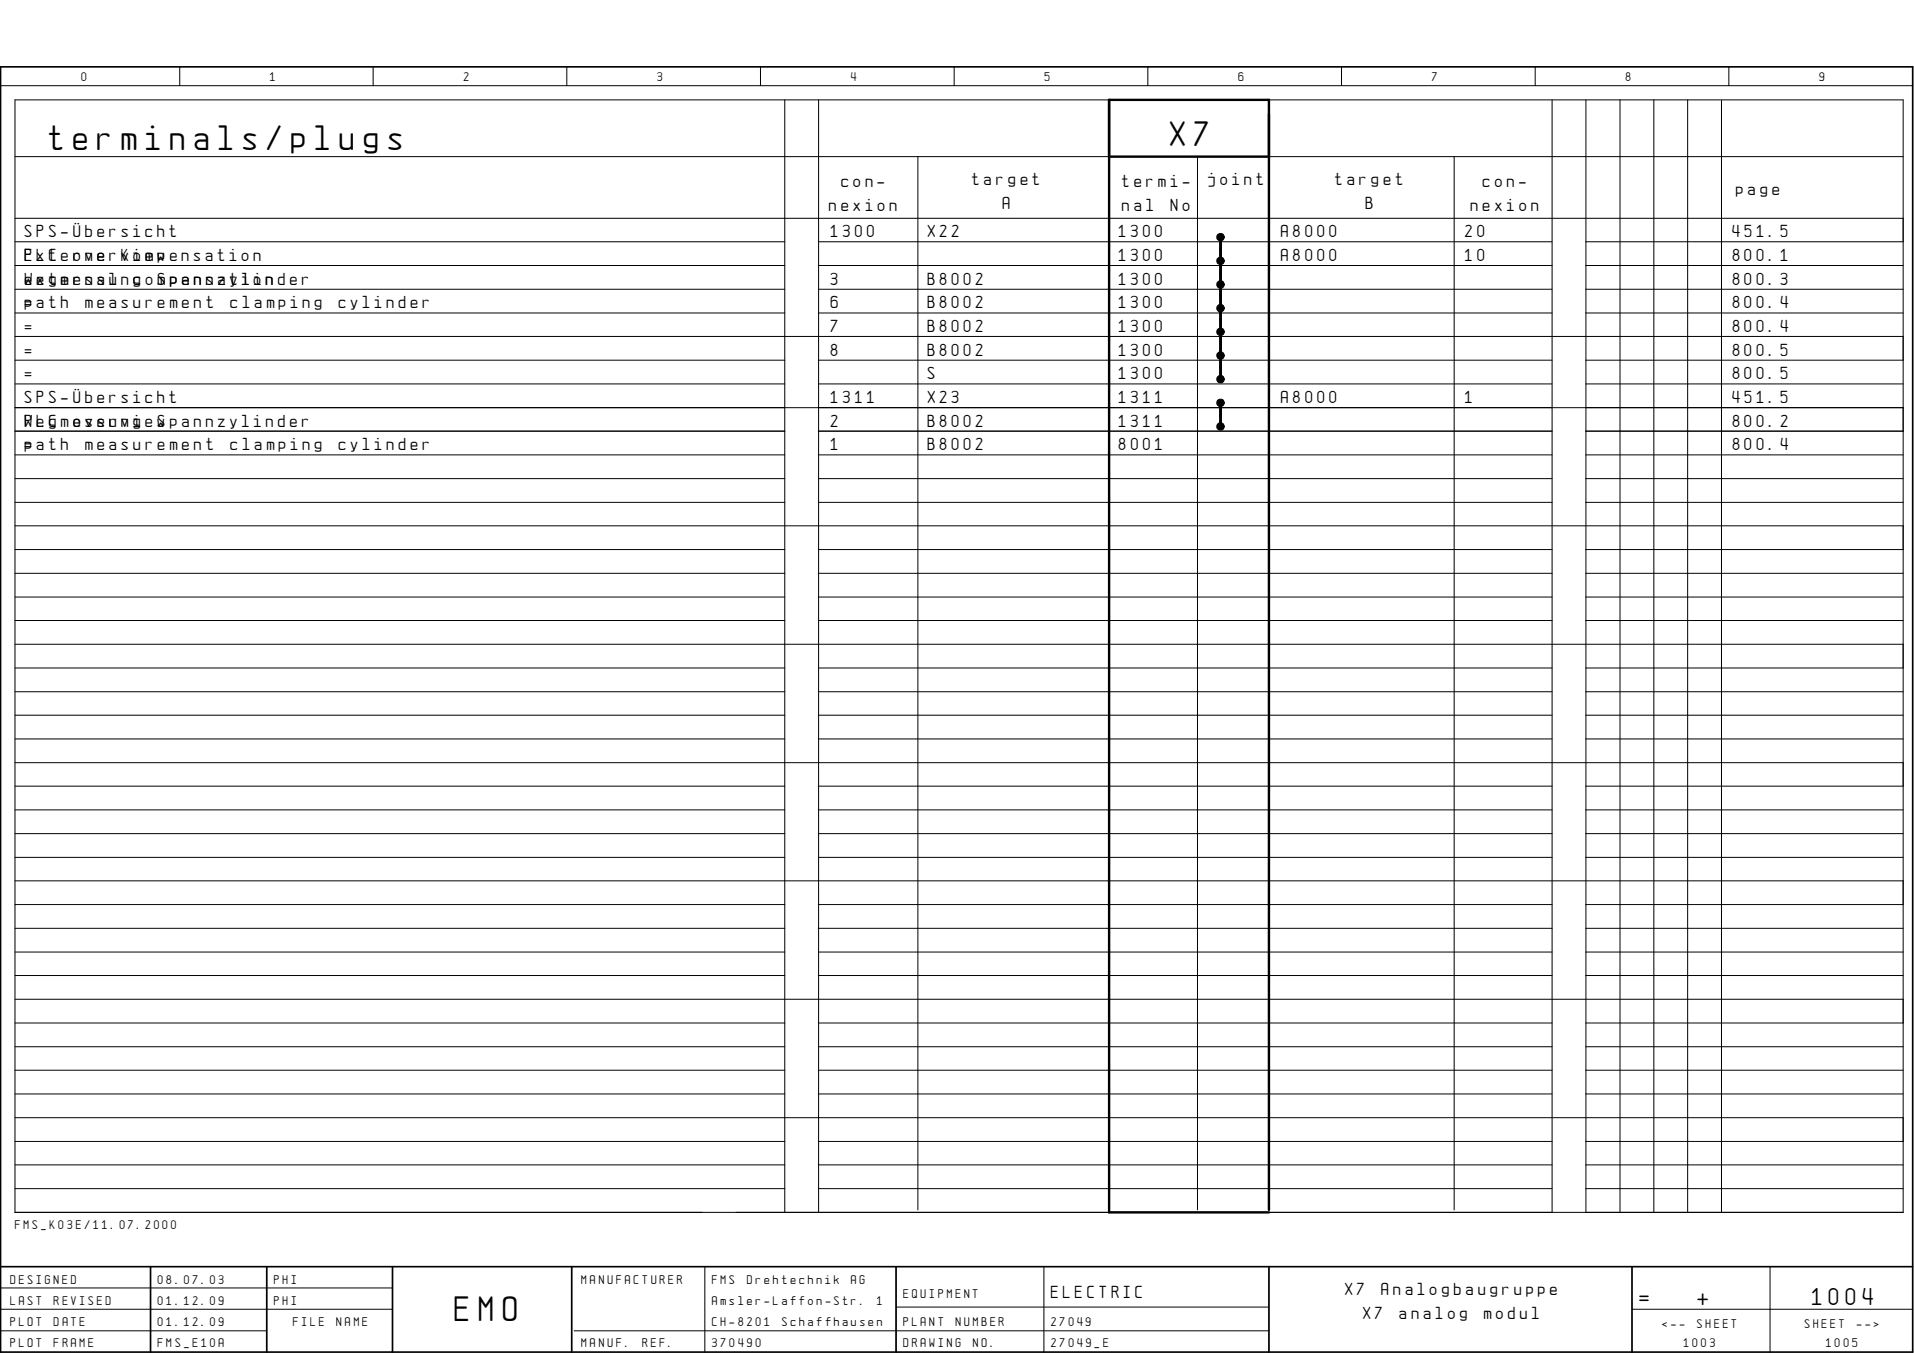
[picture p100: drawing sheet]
<svg xmlns="http://www.w3.org/2000/svg" width="297mm" height="210mm" viewBox="0 0 297 210" stroke-linecap="round" stroke-linejoin="round" font-family="sans-serif">
<defs><g id="words">
<g font-size="4.4">
<text x="7.6" y="23.2">terminals/plugs</text>
<text x="181.6" y="22.7">X7</text>
<text x="70.6" y="205">EMO</text>
</g>
<g font-size="3">
<text x="254.4" y="202.4">=</text>
<text x="263.4" y="202.4">+</text>
<text x="281.2" y="202.4">1004</text>
</g>
<g font-size="2.2">
<text x="130.6" y="29.1">con-</text>
<text x="150.9" y="28.7">target</text>
<text x="174.2" y="29.1">termi-</text>
<text x="187.5" y="28.7">joint</text>
<text x="207.2" y="28.7">target</text>
<text x="230.1" y="29.1">con-</text>
<text x="128.7" y="32.8">nexion</text>
<text x="155.6" y="32.4">A</text>
<text x="174.2" y="32.8">nal</text>
<text x="181.7" y="32.8">No</text>
<text x="212" y="32.4">B</text>
<text x="228.3" y="32.8">nexion</text>
<text x="269.4" y="30.2">page</text>
<text x="3.8" y="36.8">SPS-šbersicht</text>
<text x="3.8" y="40.5">PLC</text>
<text x="3.8" y="40.5">Externe</text>
<text x="11.4" y="40.5">overview</text>
<text x="18.9" y="40.5">Kompensation</text>
<text x="128.9" y="36.8">1300</text>
<text x="144" y="36.8">X22</text>
<text x="173.6" y="36.8">1300</text>
<text x="173.6" y="40.5">1300</text>
<text x="198.8" y="36.8">A8000</text>
<text x="198.8" y="40.5">A8000</text>
<text x="227.4" y="36.8">20</text>
<text x="227.4" y="40.5">10</text>
<text x="268.9" y="36.8">451.5</text>
<text x="268.9" y="40.5">800.1</text>
<text x="3.8" y="44.2">external</text>
<text x="3.8" y="44.2">Wegmessung</text>
<text x="3.8" y="47.8">path</text>
<text x="3.8" y="47.8">=</text>
<text x="13.2" y="47.8">measurement</text>
<text x="20.7" y="44.2">compensation</text>
<text x="24.5" y="44.2">Spannzylinder</text>
<text x="35.8" y="47.8">clamping</text>
<text x="52.6" y="47.8">cylinder</text>
<text x="128.9" y="44.2">3</text>
<text x="128.9" y="47.8">6</text>
<text x="144" y="44.2">B8002</text>
<text x="144" y="47.8">B8002</text>
<text x="173.6" y="44.2">1300</text>
<text x="173.6" y="47.8">1300</text>
<text x="268.9" y="44.2">800.3</text>
<text x="268.9" y="47.8">800.4</text>
<text x="3.8" y="51.5">=</text>
<text x="128.9" y="51.5">7</text>
<text x="144" y="51.5">B8002</text>
<text x="173.6" y="51.5">1300</text>
<text x="268.9" y="51.5">800.4</text>
<text x="3.8" y="55.2">=</text>
<text x="3.8" y="58.8">=</text>
<text x="128.9" y="55.2">8</text>
<text x="144" y="55.2">B8002</text>
<text x="144" y="58.8">S</text>
<text x="173.6" y="55.2">1300</text>
<text x="173.6" y="58.8">1300</text>
<text x="268.9" y="55.2">800.5</text>
<text x="268.9" y="58.8">800.5</text>
<text x="3.8" y="62.5">SPS-šbersicht</text>
<text x="128.9" y="62.5">1311</text>
<text x="144" y="62.5">X23</text>
<text x="173.6" y="62.5">1311</text>
<text x="198.8" y="62.5">A8000</text>
<text x="227.4" y="62.5">1</text>
<text x="268.9" y="62.5">451.5</text>
<text x="3.8" y="66.2">PLC</text>
<text x="3.8" y="66.2">Wegmessung</text>
<text x="3.8" y="69.8">path</text>
<text x="3.8" y="69.8">=</text>
<text x="11.4" y="66.2">overview</text>
<text x="13.2" y="69.8">measurement</text>
<text x="24.5" y="66.2">Spannzylinder</text>
<text x="35.8" y="69.8">clamping</text>
<text x="52.6" y="69.8">cylinder</text>
<text x="128.9" y="66.2">2</text>
<text x="128.9" y="69.8">1</text>
<text x="144" y="66.2">B8002</text>
<text x="144" y="69.8">B8002</text>
<text x="173.6" y="66.2">1311</text>
<text x="173.6" y="69.8">8001</text>
<text x="268.9" y="66.2">800.2</text>
<text x="268.9" y="69.8">800.4</text>
<text x="163.1" y="201.3">ELECTRIC</text>
<text x="208.8" y="201">X7</text>
<text x="214.4" y="201">Analogbaugruppe</text>
<text x="211.6" y="204.6">X7</text>
<text x="217.2" y="204.6">analog</text>
<text x="230.3" y="204.6">modul</text>
</g>
<g font-size="1.6">
<text x="12.7" y="12.6">0</text>
<text x="41.9" y="12.6">1</text>
<text x="72" y="12.6">2</text>
<text x="102.1" y="12.6">3</text>
<text x="132.1" y="12.6">4</text>
<text x="162.1" y="12.6">5</text>
<text x="192.2" y="12.6">6</text>
<text x="222.2" y="12.6">7</text>
<text x="252.3" y="12.6">8</text>
<text x="282.4" y="12.6">9</text>
<text x="2.4" y="190.7">FMS_K03E/11.07.2000</text>
<text x="1.6" y="199.1">DESIGNED</text>
<text x="1.6" y="202.4">LAST</text>
<text x="8.4" y="202.4">REVISED</text>
<text x="24.5" y="199.1">08.07.03</text>
<text x="24.5" y="202.4">01.12.09</text>
<text x="42.5" y="199.1">PHI</text>
<text x="42.5" y="202.4">PHI</text>
<text x="90.3" y="199.1">MANUFACTURER</text>
<text x="110.5" y="202.4">Amsler-Laffon-Str.</text>
<text x="110.5" y="199.1">FMS</text>
<text x="115.9" y="199.1">Drehtechnik</text>
<text x="132.1" y="199.1">AG</text>
<text x="136.1" y="202.4">1</text>
<text x="140.2" y="201.3">EQUIPMENT</text>
<text x="1.6" y="205.7">PLOT</text>
<text x="1.6" y="209">PLOT</text>
<text x="8.4" y="205.7">DATE</text>
<text x="8.4" y="209">FRAME</text>
<text x="24.5" y="205.7">01.12.09</text>
<text x="24.5" y="209">FMS_E10A</text>
<text x="45.5" y="205.7">FILE</text>
<text x="52.2" y="205.7">NAME</text>
<text x="90.3" y="209">MANUF.</text>
<text x="99.7" y="209">REF.</text>
<text x="110.5" y="209">370490</text>
<text x="110.5" y="205.7">CH-8201</text>
<text x="121.4" y="205.7">Schaffhausen</text>
<text x="140.2" y="205.7">PLANT</text>
<text x="140.2" y="209">DRAWING</text>
<text x="148.3" y="205.7">NUMBER</text>
<text x="151" y="209">NO.</text>
<text x="163.1" y="205.7">27049</text>
<text x="163.1" y="209">27049_E</text>
<text x="258" y="206.1">&lt;--</text>
<text x="261.3" y="209">1003</text>
<text x="263.4" y="206.1">SHEET</text>
<text x="280.1" y="206.1">SHEET</text>
<text x="283.4" y="209">1005</text>
<text x="288.2" y="206.1">--&gt;</text>
</g>
</g></defs>
<g fill="none" stroke="#000" stroke-width=".16">
<path d="M.1 13.3h296.7M2.3 15.5h293.1v172.6h-293.1zM27.9 10.4v2.9M57.9 10.4v2.9M88 10.4v2.9M118 10.4v2.9M121.8 15.5v172.6M127 15.5v172.6M148.1 10.4v2.9M178.1 10.4v2.9M208.2 10.4v2.9M238.2 10.4v2.9"/>
<path d="M240.9 15.5v172.6M246.1 15.5v172.6M251.4 15.5v172.6M256.7 15.5v172.6M261.9 15.5v172.6M267.2 15.6v172.5M268.3 10.4v2.9M2.3 24.3h293.1M2.3 33.9h293.1M2.3 37.5h119.5M127 37.5h113.9M142.4 24.3v163.4"/>
<path d="M185.8 24.3v163.4M189.3 36.8h.3v1.8h-.3zM189.3 38.6h.3v3.7h-.3zM225.7 24.3v163.4M246.1 37.5h49.3M2.3 41.2h119.5M2.3 44.9h119.5M2.3 48.6h119.5M2.3 52.2h293.1M2.3 55.9h119.5M2.3 59.6h119.5M127 41.2h113.9"/>
<path d="M127 44.9h113.9M127 48.6h113.9M127 55.9h113.9M127 59.6h113.9M189.3 42.3h.3v3.7h-.3zM189.3 46h.3v3.7h-.3zM189.3 49.7h.3v3.6h-.3zM189.3 53.3h.3v3.7h-.3zM189.3 57h.3v1.8h-.3zM246.1 41.2h49.3M246.1 44.9h49.3M246.1 48.6h49.3"/>
<path d="M246.1 55.9h49.3M246.1 59.6h49.3M2.3 63.2h293.1M2.3 66.9h119.5M2.3 70.6h119.5M2.3 74.3h119.5M2.3 77.9h119.5M127 66.9h113.9M127 70.6h113.9M127 74.3h113.9M127 77.9h113.9M189.3 62.5h.3v1.8h-.3z"/>
<path d="M189.3 64.3h.3v1.9h-.3zM246.1 66.9h49.3M246.1 70.6h49.3M246.1 74.3h49.3M246.1 77.9h49.3M2.3 81.6h293.1M2.3 85.3h119.5M2.3 88.9h119.5M2.3 92.6h119.5M2.3 96.3h119.5M2.3 99.9h293.1M127 85.3h113.9"/>
<path d="M127 88.9h113.9M127 92.6h113.9M127 96.3h113.9M246.1 85.3h49.3M246.1 88.9h49.3M246.1 92.6h49.3M246.1 96.3h49.3M2.3 103.6h119.5M2.3 107.3h119.5M2.3 111h119.5M2.3 114.6h119.5M2.3 118.3h293.1"/>
<path d="M127 103.6h113.9M127 107.3h113.9M127 111h113.9M127 114.6h113.9M246.1 103.6h49.3M246.1 107.3h49.3M246.1 111h49.3M246.1 114.6h49.3M2.3 122h119.5M2.3 125.6h119.5M2.3 129.3h119.5M2.3 133h119.5"/>
<path d="M2.3 136.7h293.1M127 122h113.9M127 125.6h113.9M127 129.3h113.9M127 133h113.9M246.1 122h49.3M246.1 125.6h49.3M246.1 129.3h49.3M246.1 133h49.3M2.3 140.3h119.5M2.3 144h119.5M2.3 147.7h119.5"/>
<path d="M2.3 151.3h119.5M2.3 155h293.1M2.3 158.7h119.5M127 140.3h113.9M127 144h113.9M127 147.7h113.9M127 151.3h113.9M127 158.7h113.9M246.1 140.3h49.3M246.1 144h49.3M246.1 147.7h49.3M246.1 151.3h49.3"/>
<path d="M246.1 158.7h49.3M2.3 162.4h119.5M2.3 166h119.5M2.3 169.7h119.5M2.3 173.4h293.1M2.3 177.1h119.5M127 162.4h113.9M127 166h113.9M127 169.7h113.9M127 177.1h113.9M246.1 162.4h49.3M246.1 166h49.3"/>
<path d="M246.1 169.7h49.3M246.1 177.1h49.3M.1 199.8h60.8M2.3 180.7h119.5M2.3 184.4h119.5M109.4 196.5v13.3M127 180.7h113.9M127 184.4h113.9M162 196.5v13.3M246.1 180.7h49.3M246.1 184.4h49.3M274.7 196.5v13.3"/>
<path d="M.1 203.1h60.8M.1 206.5h41.3M89.1 206.5h107.8M139.1 202.8h57.8M253.3 203.1h43.5"/>
<circle cx="189.4" cy="36.8" r=".59"/>
<circle cx="189.4" cy="58.8" r=".59"/>
<circle cx="189.4" cy="55.1" r=".59"/>
<circle cx="189.4" cy="40.5" r=".59"/>
<circle cx="189.4" cy="51.5" r=".59"/>
<circle cx="189.4" cy="44.1" r=".59"/>
<circle cx="189.4" cy="47.8" r=".59"/>
<circle cx="189.4" cy="62.5" r=".59"/>
<circle cx="189.4" cy="66.2" r=".58"/>
</g>
<path d="M.1 10.4h296.7v199.4h-296.7zM.1 196.5h296.7M23.4 196.5v13.3M41.4 196.5v13.3M60.9 196.5v13.3M88.7 196.5v13.3M139.1 196.5v13.3M196.9 196.5v13.3M253.3 196.5v13.3" fill="none" stroke="#000" stroke-width=".26"/>
<path d="M172.1 24.3h24.8M196.9 187.7v-172.2h-24.8v172.6h24.8" fill="none" stroke="#000" stroke-width=".37"/>
<g fill="#000">
<path d="M189.3 36.8h.3v1.8h-.3zM189.3 57h.3v1.8h-.3zM189.3 62.5h.3v1.8h-.3zM189.3 64.3h.3v1.9h-.3z"/>
<circle cx="189.4" cy="36.8" r=".59"/>
<circle cx="189.4" cy="40.5" r=".59"/>
<circle cx="189.4" cy="55.1" r=".59"/>
<circle cx="189.4" cy="44.1" r=".59"/>
<circle cx="189.4" cy="47.8" r=".59"/>
<circle cx="189.4" cy="58.8" r=".59"/>
<circle cx="189.4" cy="51.5" r=".59"/>
<circle cx="189.4" cy="62.5" r=".59"/>
<circle cx="189.4" cy="66.2" r=".58"/>
</g>
<path d="M189.4 38.6v18.4" fill="none" stroke="#000" stroke-width=".3"/>
<use href="#words"/>
</svg>
